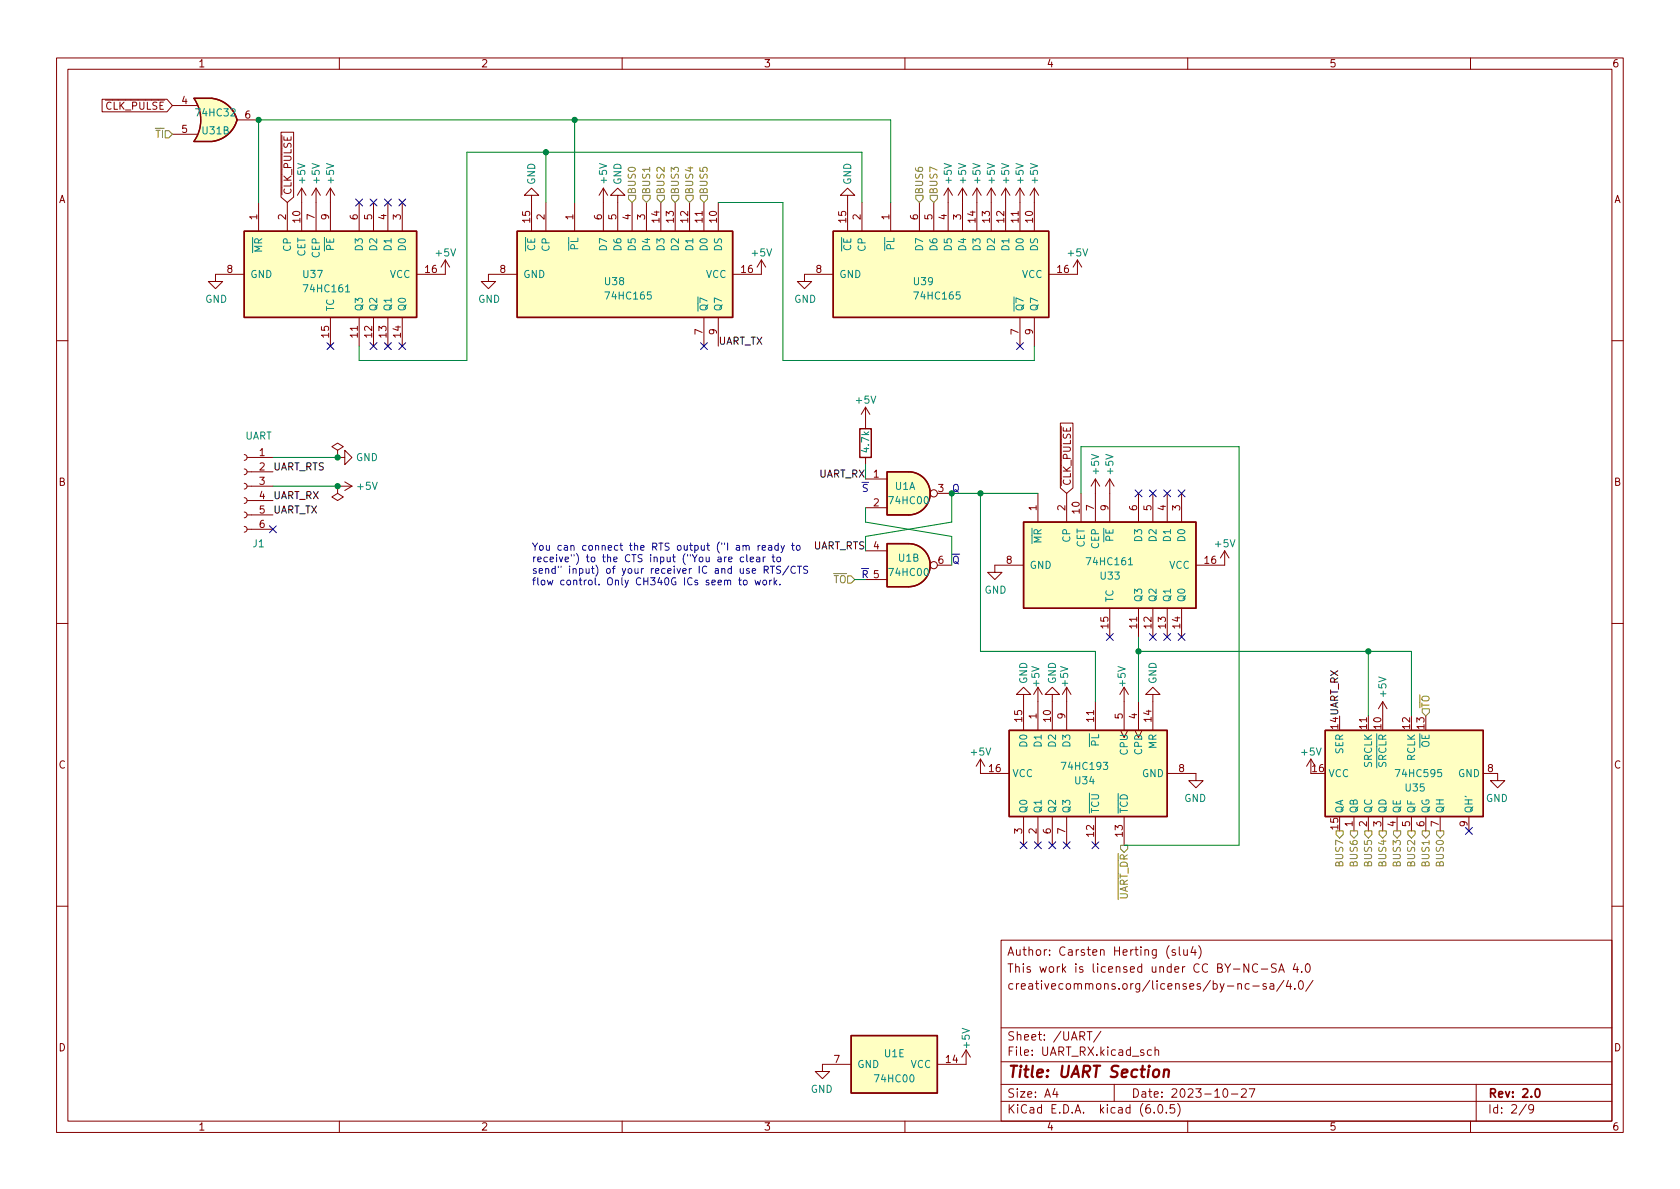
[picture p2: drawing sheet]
<svg xmlns="http://www.w3.org/2000/svg" width="297mm" height="210mm" viewBox="0 0 297 210" stroke-linecap="round" stroke-linejoin="round" font-family="sans-serif">
<defs><g id="words">
<text font-size="2.8" fill="#840000" x="178" y="190.6">Title: UART Section</text>
<g font-size="2.1" fill="#840000">
<text x="178" y="172">This work is licensed under CC BY-NC-SA 4.0</text>
<text x="178" y="169">Author: Carsten Herting (slu4)</text>
<text x="178" y="175">creativecommons.org/licenses/by-nc-sa/4.0/</text>
<text x="178" y="184">Sheet: /UART/</text>
<text x="178" y="186.7">File: UART_RX.kicad_sch</text>
<text x="178" y="196.9">KiCad E.D.A. kicad (6.0.5)</text>
<text x="178" y="194.1">Size: A4</text>
<text x="200" y="194.1">Date: 2023-10-27</text>
<text x="263" y="194.1">Rev: 2.0</text>
<text x="263" y="196.9">Id: 2/9</text>
</g>
<g font-size="1.8" fill="#840000">
<text x="35" y="11.9">1</text>
<text x="85" y="11.9">2</text>
<text x="135" y="11.9">3</text>
<text x="185" y="11.9">4</text>
<text x="235" y="11.9">5</text>
<text x="285" y="11.9">6</text>
<text x="17.3" y="19.4">~{CLK_PULSE}</text>
<text x="32.1" y="18.4">4</text>
<text x="32.1" y="23.5">5</text>
<text x="43.3" y="20.9">6</text>
<text x="10.3" y="35.9">A</text>
<text x="51.5" y="34.5" transform="rotate(-90 51.5 34.5)">~{CLK_PULSE}</text>
<text x="285.3" y="35.9">A</text>
<text x="45.5" y="38.8" transform="rotate(-90 45.5 38.8)">1</text>
<text x="50.5" y="38.8" transform="rotate(-90 50.5 38.8)">2</text>
<text x="53.1" y="39.3" transform="rotate(-90 53.1 39.3)">10</text>
<text x="55.6" y="38.8" transform="rotate(-90 55.6 38.8)">7</text>
<text x="58.2" y="38.8" transform="rotate(-90 58.2 38.8)">9</text>
<text x="63.2" y="38.8" transform="rotate(-90 63.2 38.8)">6</text>
<text x="65.8" y="38.8" transform="rotate(-90 65.8 38.8)">5</text>
<text x="68.3" y="38.8" transform="rotate(-90 68.3 38.8)">4</text>
<text x="70.9" y="38.8" transform="rotate(-90 70.9 38.8)">3</text>
<text x="93.7" y="39.3" transform="rotate(-90 93.7 39.3)">15</text>
<text x="96.3" y="38.8" transform="rotate(-90 96.3 38.8)">2</text>
<text x="101.3" y="38.8" transform="rotate(-90 101.3 38.8)">1</text>
<text x="106.4" y="38.8" transform="rotate(-90 106.4 38.8)">6</text>
<text x="109" y="38.8" transform="rotate(-90 109 38.8)">5</text>
<text x="111.5" y="38.8" transform="rotate(-90 111.5 38.8)">4</text>
<text x="114" y="38.8" transform="rotate(-90 114 38.8)">3</text>
<text x="116.6" y="39.3" transform="rotate(-90 116.6 39.3)">14</text>
<text x="119.1" y="39.3" transform="rotate(-90 119.1 39.3)">13</text>
<text x="121.7" y="39.3" transform="rotate(-90 121.7 39.3)">12</text>
<text x="124.2" y="39.3" transform="rotate(-90 124.2 39.3)">11</text>
<text x="126.7" y="39.3" transform="rotate(-90 126.7 39.3)">10</text>
<text x="149.6" y="39.3" transform="rotate(-90 149.6 39.3)">15</text>
<text x="152.1" y="38.8" transform="rotate(-90 152.1 38.8)">2</text>
<text x="157.2" y="38.8" transform="rotate(-90 157.2 38.8)">1</text>
<text x="162.3" y="38.8" transform="rotate(-90 162.3 38.8)">6</text>
<text x="164.8" y="38.8" transform="rotate(-90 164.8 38.8)">5</text>
<text x="167.4" y="38.8" transform="rotate(-90 167.4 38.8)">4</text>
<text x="169.9" y="38.8" transform="rotate(-90 169.9 38.8)">3</text>
<text x="172.5" y="39.3" transform="rotate(-90 172.5 39.3)">14</text>
<text x="175" y="39.3" transform="rotate(-90 175 39.3)">13</text>
<text x="177.5" y="39.3" transform="rotate(-90 177.5 39.3)">12</text>
<text x="180.1" y="39.3" transform="rotate(-90 180.1 39.3)">11</text>
<text x="182.6" y="39.3" transform="rotate(-90 182.6 39.3)">10</text>
<text x="40.1" y="48.3">8</text>
<text x="75.2" y="48.3">16</text>
<text x="88.4" y="48.3">8</text>
<text x="131.1" y="48.3">16</text>
<text x="144.3" y="48.3">8</text>
<text x="187" y="48.3">16</text>
<text x="58.2" y="59.7" transform="rotate(-90 58.2 59.7)">15</text>
<text x="63.2" y="59.7" transform="rotate(-90 63.2 59.7)">11</text>
<text x="65.8" y="59.7" transform="rotate(-90 65.8 59.7)">12</text>
<text x="68.3" y="59.7" transform="rotate(-90 68.3 59.7)">13</text>
<text x="70.9" y="59.7" transform="rotate(-90 70.9 59.7)">14</text>
<text x="124.2" y="59.2" transform="rotate(-90 124.2 59.2)">7</text>
<text x="126.7" y="59.2" transform="rotate(-90 126.7 59.2)">9</text>
<text x="180.1" y="59.2" transform="rotate(-90 180.1 59.2)">7</text>
<text x="182.6" y="59.2" transform="rotate(-90 182.6 59.2)">9</text>
<text x="45.9" y="80.6">1</text>
<text x="45.9" y="83.2">2</text>
<text x="10.3" y="85.9">B</text>
<text x="45.9" y="85.7">3</text>
<text x="45.9" y="88.3">4</text>
<text x="154.4" y="84.4">1</text>
<text x="154.4" y="89.5">2</text>
<text x="165.9" y="87">3</text>
<text x="189.3" y="86" transform="rotate(-90 189.3 86)">~{CLK_PULSE}</text>
<text x="285.3" y="85.9">B</text>
<text x="45.9" y="90.8">5</text>
<text x="45.9" y="93.3">6</text>
<text x="183.3" y="90.3" transform="rotate(-90 183.3 90.3)">1</text>
<text x="188.3" y="90.3" transform="rotate(-90 188.3 90.3)">2</text>
<text x="190.9" y="90.8" transform="rotate(-90 190.9 90.8)">10</text>
<text x="193.4" y="90.3" transform="rotate(-90 193.4 90.3)">7</text>
<text x="196" y="90.3" transform="rotate(-90 196 90.3)">9</text>
<text x="201" y="90.3" transform="rotate(-90 201 90.3)">6</text>
<text x="203.6" y="90.3" transform="rotate(-90 203.6 90.3)">5</text>
<text x="206.1" y="90.3" transform="rotate(-90 206.1 90.3)">4</text>
<text x="208.7" y="90.3" transform="rotate(-90 208.7 90.3)">3</text>
<text x="154.4" y="97.1">4</text>
<text x="165.9" y="99.7">6</text>
<text x="177.9" y="99.7">8</text>
<text x="213" y="99.7">16</text>
<text x="196" y="111.1" transform="rotate(-90 196 111.1)">15</text>
<text x="201" y="111.1" transform="rotate(-90 201 111.1)">11</text>
<text x="203.6" y="111.1" transform="rotate(-90 203.6 111.1)">12</text>
<text x="206.1" y="111.1" transform="rotate(-90 206.1 111.1)">13</text>
<text x="208.7" y="111.1" transform="rotate(-90 208.7 111.1)">14</text>
<text x="180.7" y="127.6" transform="rotate(-90 180.7 127.6)">15</text>
<text x="183.3" y="127.1" transform="rotate(-90 183.3 127.1)">1</text>
<text x="185.8" y="127.6" transform="rotate(-90 185.8 127.6)">10</text>
<text x="188.3" y="127.1" transform="rotate(-90 188.3 127.1)">9</text>
<text x="193.4" y="127.6" transform="rotate(-90 193.4 127.6)">11</text>
<text x="198.5" y="127.1" transform="rotate(-90 198.5 127.1)">5</text>
<text x="201" y="127.1" transform="rotate(-90 201 127.1)">4</text>
<text x="203.6" y="127.6" transform="rotate(-90 203.6 127.6)">14</text>
<text x="241.7" y="128.9" transform="rotate(-90 241.7 128.9)">11</text>
<text x="244.2" y="128.9" transform="rotate(-90 244.2 128.9)">10</text>
<text x="249.3" y="128.9" transform="rotate(-90 249.3 128.9)">12</text>
<text x="251.8" y="128.9" transform="rotate(-90 251.8 128.9)">13</text>
<text x="10.3" y="135.9">C</text>
<text x="174.9" y="136.5">16</text>
<text x="208.4" y="136.5">8</text>
<text x="232.1" y="136.5">16</text>
<text x="263" y="136.5">8</text>
<text x="285.3" y="135.9">C</text>
<text x="180.7" y="147.4" transform="rotate(-90 180.7 147.4)">3</text>
<text x="183.3" y="147.4" transform="rotate(-90 183.3 147.4)">2</text>
<text x="185.8" y="147.4" transform="rotate(-90 185.8 147.4)">6</text>
<text x="188.3" y="147.4" transform="rotate(-90 188.3 147.4)">7</text>
<text x="193.4" y="147.9" transform="rotate(-90 193.4 147.9)">12</text>
<text x="198.5" y="147.9" transform="rotate(-90 198.5 147.9)">13</text>
<text x="236.6" y="146.6" transform="rotate(-90 236.6 146.6)">15</text>
<text x="239.1" y="146.2" transform="rotate(-90 239.1 146.2)">1</text>
<text x="241.7" y="146.2" transform="rotate(-90 241.7 146.2)">2</text>
<text x="244.2" y="146.2" transform="rotate(-90 244.2 146.2)">3</text>
<text x="246.8" y="146.2" transform="rotate(-90 246.8 146.2)">4</text>
<text x="249.3" y="146.2" transform="rotate(-90 249.3 146.2)">5</text>
<text x="251.8" y="146.2" transform="rotate(-90 251.8 146.2)">6</text>
<text x="254.4" y="146.2" transform="rotate(-90 254.4 146.2)">7</text>
<text x="259.5" y="146.2" transform="rotate(-90 259.5 146.2)">9</text>
<text x="10.3" y="185.9">D</text>
<text x="285.3" y="185.9">D</text>
<text x="147.5" y="188">7</text>
<text x="167.3" y="188">14</text>
<text x="35" y="199.9">1</text>
<text x="85" y="199.9">2</text>
<text x="135" y="199.9">3</text>
<text x="185" y="199.9">4</text>
<text x="235" y="199.9">5</text>
<text x="285" y="199.9">6</text>
</g>
<g font-size="1.8" fill="#008484">
<text x="34.9" y="20.6">74HC32</text>
<text x="35.8" y="23.7">U31B</text>
<text x="54" y="32.3" transform="rotate(-90 54 32.3)">+5V</text>
<text x="56.5" y="32.3" transform="rotate(-90 56.5 32.3)">+5V</text>
<text x="59.1" y="32.3" transform="rotate(-90 59.1 32.3)">+5V</text>
<text x="94.6" y="32.7" transform="rotate(-90 94.6 32.7)">GND</text>
<text x="107.3" y="32.3" transform="rotate(-90 107.3 32.3)">+5V</text>
<text x="109.9" y="32.7" transform="rotate(-90 109.9 32.7)">GND</text>
<text x="150.5" y="32.7" transform="rotate(-90 150.5 32.7)">GND</text>
<text x="168.3" y="32.3" transform="rotate(-90 168.3 32.3)">+5V</text>
<text x="170.8" y="32.3" transform="rotate(-90 170.8 32.3)">+5V</text>
<text x="173.4" y="32.3" transform="rotate(-90 173.4 32.3)">+5V</text>
<text x="175.9" y="32.3" transform="rotate(-90 175.9 32.3)">+5V</text>
<text x="178.4" y="32.3" transform="rotate(-90 178.4 32.3)">+5V</text>
<text x="181" y="32.3" transform="rotate(-90 181 32.3)">+5V</text>
<text x="183.5" y="32.3" transform="rotate(-90 183.5 32.3)">+5V</text>
<text x="46.4" y="46" transform="rotate(-90 46.4 46)">~{MR}</text>
<text x="51.4" y="44.4" transform="rotate(-90 51.4 44.4)">CP</text>
<text x="54" y="45.4" transform="rotate(-90 54 45.4)">CET</text>
<text x="56.5" y="45.5" transform="rotate(-90 56.5 45.5)">CEP</text>
<text x="59.1" y="45.6" transform="rotate(-90 59.1 45.6)">~{PE}</text>
<text x="64.1" y="44.2" transform="rotate(-90 64.1 44.2)">D3</text>
<text x="66.7" y="44.2" transform="rotate(-90 66.7 44.2)">D2</text>
<text x="69.2" y="44.2" transform="rotate(-90 69.2 44.2)">D1</text>
<text x="71.8" y="44.2" transform="rotate(-90 71.8 44.2)">D0</text>
<text x="77.1" y="45.3">+5V</text>
<text x="94.6" y="45.7" transform="rotate(-90 94.6 45.7)">~{CE}</text>
<text x="97.2" y="44.4" transform="rotate(-90 97.2 44.4)">CP</text>
<text x="102.2" y="45.5" transform="rotate(-90 102.2 45.5)">~{PL}</text>
<text x="107.3" y="44.2" transform="rotate(-90 107.3 44.2)">D7</text>
<text x="109.9" y="44.2" transform="rotate(-90 109.9 44.2)">D6</text>
<text x="112.4" y="44.2" transform="rotate(-90 112.4 44.2)">D5</text>
<text x="114.9" y="44.2" transform="rotate(-90 114.9 44.2)">D4</text>
<text x="117.5" y="44.2" transform="rotate(-90 117.5 44.2)">D3</text>
<text x="120" y="44.2" transform="rotate(-90 120 44.2)">D2</text>
<text x="122.6" y="44.2" transform="rotate(-90 122.6 44.2)">D1</text>
<text x="125.1" y="44.2" transform="rotate(-90 125.1 44.2)">D0</text>
<text x="127.6" y="44.4" transform="rotate(-90 127.6 44.4)">DS</text>
<text x="133" y="45.3">+5V</text>
<text x="150.5" y="45.7" transform="rotate(-90 150.5 45.7)">~{CE}</text>
<text x="153" y="44.4" transform="rotate(-90 153 44.4)">CP</text>
<text x="158.1" y="45.5" transform="rotate(-90 158.1 45.5)">~{PL}</text>
<text x="163.2" y="44.2" transform="rotate(-90 163.2 44.2)">D7</text>
<text x="165.7" y="44.2" transform="rotate(-90 165.7 44.2)">D6</text>
<text x="168.3" y="44.2" transform="rotate(-90 168.3 44.2)">D5</text>
<text x="170.8" y="44.2" transform="rotate(-90 170.8 44.2)">D4</text>
<text x="173.4" y="44.2" transform="rotate(-90 173.4 44.2)">D3</text>
<text x="175.9" y="44.2" transform="rotate(-90 175.9 44.2)">D2</text>
<text x="178.4" y="44.2" transform="rotate(-90 178.4 44.2)">D1</text>
<text x="181" y="44.2" transform="rotate(-90 181 44.2)">D0</text>
<text x="183.5" y="44.4" transform="rotate(-90 183.5 44.4)">DS</text>
<text x="188.9" y="45.3">+5V</text>
<text x="36.3" y="53.5">GND</text>
<text x="44.2" y="49.1">GND</text>
<text x="53.7" y="49.1">U37</text>
<text x="54" y="51.7">74HC161</text>
<text x="68.9" y="49.1">VCC</text>
<text x="84.5" y="53.5">GND</text>
<text x="92.5" y="49.1">GND</text>
<text x="107" y="50.4">U38</text>
<text x="107.3" y="53">74HC165</text>
<text x="124.8" y="49.1">VCC</text>
<text x="140.4" y="53.5">GND</text>
<text x="148.3" y="49.1">GND</text>
<text x="161.6" y="50.4">U39</text>
<text x="162" y="53">74HC165</text>
<text x="180.7" y="49.1">VCC</text>
<text x="59.1" y="55.1" transform="rotate(-90 59.1 55.1)">TC</text>
<text x="64.1" y="55.1" transform="rotate(-90 64.1 55.1)">Q3</text>
<text x="66.7" y="55.1" transform="rotate(-90 66.7 55.1)">Q2</text>
<text x="69.2" y="55.1" transform="rotate(-90 69.2 55.1)">Q1</text>
<text x="71.8" y="55.1" transform="rotate(-90 71.8 55.1)">Q0</text>
<text x="125.1" y="55.1" transform="rotate(-90 125.1 55.1)">~{Q7}</text>
<text x="127.6" y="55.1" transform="rotate(-90 127.6 55.1)">Q7</text>
<text x="181" y="55.1" transform="rotate(-90 181 55.1)">~{Q7}</text>
<text x="183.5" y="55.1" transform="rotate(-90 183.5 55.1)">Q7</text>
<text x="151.4" y="71.4">+5V</text>
<text x="43.3" y="77.7">UART</text>
<text x="62.9" y="81.5">GND</text>
<text x="153.7" y="79.9" transform="rotate(-90 153.7 79.9)">4.7k</text>
<text x="194.3" y="83.8" transform="rotate(-90 194.3 83.8)">+5V</text>
<text x="196.8" y="83.8" transform="rotate(-90 196.8 83.8)">+5V</text>
<text x="63.3" y="86.6">+5V</text>
<text x="157.4" y="89.1">74HC00</text>
<text x="158.3" y="86.6">U1A</text>
<text x="189.2" y="95.8" transform="rotate(-90 189.2 95.8)">CP</text>
<text x="201.9" y="95.6" transform="rotate(-90 201.9 95.6)">D3</text>
<text x="204.5" y="95.6" transform="rotate(-90 204.5 95.6)">D2</text>
<text x="207" y="95.6" transform="rotate(-90 207 95.6)">D1</text>
<text x="209.5" y="95.6" transform="rotate(-90 209.5 95.6)">D0</text>
<text x="44.7" y="96.8">J1</text>
<text x="157.4" y="101.8">74HC00</text>
<text x="158.9" y="99.3">U1B</text>
<text x="182" y="100.6">GND</text>
<text x="184.1" y="97.5" transform="rotate(-90 184.1 97.5)">~{MR}</text>
<text x="191.8" y="96.9" transform="rotate(-90 191.8 96.9)">CET</text>
<text x="192.4" y="99.9">74HC161</text>
<text x="194.3" y="97" transform="rotate(-90 194.3 97)">CEP</text>
<text x="196.8" y="97.1" transform="rotate(-90 196.8 97.1)">~{PE}</text>
<text x="206.7" y="100.6">VCC</text>
<text x="214.9" y="96.8">+5V</text>
<text x="174.1" y="105">GND</text>
<text x="194.6" y="102.5">U33</text>
<text x="196.8" y="106.5" transform="rotate(-90 196.8 106.5)">TC</text>
<text x="201.9" y="106.5" transform="rotate(-90 201.9 106.5)">Q3</text>
<text x="204.5" y="106.5" transform="rotate(-90 204.5 106.5)">Q2</text>
<text x="207" y="106.5" transform="rotate(-90 207 106.5)">Q1</text>
<text x="209.5" y="106.5" transform="rotate(-90 209.5 106.5)">Q0</text>
<text x="181.6" y="121" transform="rotate(-90 181.6 121)">GND</text>
<text x="183.8" y="121.3" transform="rotate(-90 183.8 121.3)">+5V</text>
<text x="186.7" y="121" transform="rotate(-90 186.7 121)">GND</text>
<text x="188.8" y="121.3" transform="rotate(-90 188.8 121.3)">+5V</text>
<text x="199" y="121.3" transform="rotate(-90 199 121.3)">+5V</text>
<text x="204.5" y="121" transform="rotate(-90 204.5 121)">GND</text>
<text x="245.1" y="123.1" transform="rotate(-90 245.1 123.1)">+5V</text>
<text x="181.6" y="131.9" transform="rotate(-90 181.6 131.9)">D0</text>
<text x="184.1" y="131.9" transform="rotate(-90 184.1 131.9)">D1</text>
<text x="186.7" y="131.9" transform="rotate(-90 186.7 131.9)">D2</text>
<text x="189.2" y="131.9" transform="rotate(-90 189.2 131.9)">D3</text>
<text x="171.8" y="133.6">+5V</text>
<text x="178.9" y="137.4">VCC</text>
<text x="188" y="136.1">74HC193</text>
<text x="194.3" y="133.3" transform="rotate(-90 194.3 133.3)">~{PL}</text>
<text x="199.4" y="133.4" transform="rotate(-90 199.4 133.4)">CPU</text>
<text x="201.9" y="133.4" transform="rotate(-90 201.9 133.4)">CPD</text>
<text x="201.9" y="137.4">GND</text>
<text x="204.5" y="132.4" transform="rotate(-90 204.5 132.4)">MR</text>
<text x="230.2" y="133.6">+5V</text>
<text x="234.8" y="137.4">VCC</text>
<text x="237.5" y="133.3" transform="rotate(-90 237.5 133.3)">SER</text>
<text x="242.6" y="135.8" transform="rotate(-90 242.6 135.8)">SRCLK</text>
<text x="245.1" y="137.1" transform="rotate(-90 245.1 137.1)">~{SRCLR}</text>
<text x="247.1" y="137.4">74HC595</text>
<text x="250.2" y="134.6" transform="rotate(-90 250.2 134.6)">RCLK</text>
<text x="252.7" y="133.6" transform="rotate(-90 252.7 133.6)">~{OE}</text>
<text x="257.8" y="137.4">GND</text>
<text x="181.6" y="143.9" transform="rotate(-90 181.6 143.9)">Q0</text>
<text x="184.1" y="143.9" transform="rotate(-90 184.1 143.9)">Q1</text>
<text x="186.7" y="143.9" transform="rotate(-90 186.7 143.9)">Q2</text>
<text x="189.2" y="143.9" transform="rotate(-90 189.2 143.9)">Q3</text>
<text x="190.1" y="138.7">U34</text>
<text x="194.3" y="143.9" transform="rotate(-90 194.3 143.9)">~{TCU}</text>
<text x="199.4" y="143.9" transform="rotate(-90 199.4 143.9)">~{TCD}</text>
<text x="209.4" y="141.8">GND</text>
<text x="237.5" y="143.9" transform="rotate(-90 237.5 143.9)">QA</text>
<text x="240" y="143.9" transform="rotate(-90 240 143.9)">QB</text>
<text x="242.6" y="143.9" transform="rotate(-90 242.6 143.9)">QC</text>
<text x="245.1" y="143.9" transform="rotate(-90 245.1 143.9)">QD</text>
<text x="247.6" y="143.9" transform="rotate(-90 247.6 143.9)">QE</text>
<text x="248.6" y="139.9">U35</text>
<text x="250.2" y="143.9" transform="rotate(-90 250.2 143.9)">QF</text>
<text x="252.7" y="143.9" transform="rotate(-90 252.7 143.9)">QG</text>
<text x="255.3" y="143.9" transform="rotate(-90 255.3 143.9)">QH</text>
<text x="260.3" y="143.9" transform="rotate(-90 260.3 143.9)">QH'</text>
<text x="262.7" y="141.8">GND</text>
<text x="171.4" y="185.3" transform="rotate(-90 171.4 185.3)">+5V</text>
<text x="151.5" y="188.8">GND</text>
<text x="154.9" y="191.4">74HC00</text>
<text x="156.4" y="186.9">U1E</text>
<text x="161" y="188.8">VCC</text>
<text x="143.3" y="193.2">GND</text>
</g>
<g font-size="1.8" fill="#848400">
<text x="26.2" y="24.4">~{TI}</text>
<text x="112.4" y="34.4" transform="rotate(-90 112.4 34.4)">BUS0</text>
<text x="114.9" y="34.4" transform="rotate(-90 114.9 34.4)">BUS1</text>
<text x="117.5" y="34.4" transform="rotate(-90 117.5 34.4)">BUS2</text>
<text x="120" y="34.4" transform="rotate(-90 120 34.4)">BUS3</text>
<text x="122.6" y="34.4" transform="rotate(-90 122.6 34.4)">BUS4</text>
<text x="125.1" y="34.4" transform="rotate(-90 125.1 34.4)">BUS5</text>
<text x="163.2" y="34.4" transform="rotate(-90 163.2 34.4)">BUS6</text>
<text x="165.7" y="34.4" transform="rotate(-90 165.7 34.4)">BUS7</text>
<text x="145.9" y="103.1">~{TO}</text>
<text x="252.7" y="125.2" transform="rotate(-90 252.7 125.2)">~{TO}</text>
<text x="237.5" y="153" transform="rotate(-90 237.5 153)">BUS7</text>
<text x="240" y="153" transform="rotate(-90 240 153)">BUS6</text>
<text x="242.6" y="153" transform="rotate(-90 242.6 153)">BUS5</text>
<text x="245.1" y="153" transform="rotate(-90 245.1 153)">BUS4</text>
<text x="247.6" y="153" transform="rotate(-90 247.6 153)">BUS3</text>
<text x="250.2" y="153" transform="rotate(-90 250.2 153)">BUS2</text>
<text x="252.7" y="153" transform="rotate(-90 252.7 153)">BUS1</text>
<text x="255.3" y="153" transform="rotate(-90 255.3 153)">BUS0</text>
<text x="199.4" y="160.7" transform="rotate(-90 199.4 160.7)">~{UART_DR}</text>
</g>
<g font-size="1.8">
<text x="127" y="60.9">UART_TX</text>
<text x="48.3" y="83.2">UART_RTS</text>
<text x="48.3" y="88.3">UART_RX</text>
<text x="144.7" y="84.4">UART_RX</text>
<text x="48.3" y="90.8">UART_TX</text>
<text x="143.6" y="97.1">UART_RTS</text>
<text x="236.6" y="128.9" transform="rotate(-90 236.6 128.9)">14UART_RX</text>
</g>
<g font-size="1.8" fill="#0000c2">
<text x="168.3" y="87">Q</text>
<text x="94" y="97.4">You can connect the RTS output (&quot;I am ready to</text>
<text x="94" y="99.4">receive&quot;) to the CTS input (&quot;You are clear to</text>
<text x="94" y="101.4">send&quot; input) of your receiver IC and use RTS/CTS</text>
<text x="168.3" y="99.7">~{Q}</text>
<text x="94" y="103.5">flow control. Only CH340G ICs seem to work.</text>
</g>
<text font-size="1.8" fill="#008400" x="151" y="102.2">~{R}5</text>
</g></defs>
<g fill="none" stroke="#840000" stroke-width=".18">
<path d="M10 10.2h277v190.1h-277zM12 12.2h273v186.1h-273zM18.1 17.6h11.4l1 1.1-1 1.1h-11.4zM30.5 18.7h4.3M37.5 17.4h-3.2a6.6 6.6 0 0 1 0 7.6h3.2M60 10.2v2M110 10.2v2M160 10.2v2M210 10.2v2M260 10.2v2M30.5 23.7h4.3M41.9 21.2h3.8"/>
<path d="M45.7 35.8v5.1M49.7 23.4h2.2v11.5l-1.1 .9-1.1-.9zM50.8 35.8v5.1M53.3 33.3v7.6M53.3 33.3l-.7 1.2M53.3 33.3l.8 1.2M55.9 33.3v7.6M55.9 33.3l-.8 1.2M55.9 33.3l.7 1.2M58.4 33.3v7.6M58.4 33.3l-.7 1.2M58.4 33.3l.8 1.2"/>
<path d="M63.5 35.8v5.1M66 35.8v5.1M68.6 35.8v5.1M71.1 35.8v5.1M94 34.5h1.2l-1.2-1.2-1.3 1.2h1.3v6.4M96.5 35.8v5.1M101.6 35.8v5.1M106.7 33.3l-.8 1.2M106.7 33.3v7.6M106.7 33.3l.7 1.2M109.2 34.5h1.3l-1.3-1.2-1.3 1.2h1.3v6.4M111.8 35.8v5.1"/>
<path d="M114.3 35.8v5.1M116.8 35.8v5.1M119.4 35.8v5.1M121.9 35.8v5.1M124.5 35.8v5.1M127 35.8v5.1M149.9 34.5h1.2l-1.2-1.2-1.3 1.2h1.3v6.4M152.4 35.8v5.1M157.5 35.8v5.1M162.6 35.8v5.1M165.1 35.8v5.1M167.6 33.3v7.6"/>
<path d="M167.6 33.3l-.7 1.2M167.6 33.3l.8 1.2M170.2 33.3v7.6M170.2 33.3l-.8 1.2M170.2 33.3l.7 1.2M172.7 33.3v7.6M172.7 33.3l-.7 1.2M172.7 33.3l.8 1.2M175.3 33.3v7.6M175.3 33.3l-.8 1.2M175.3 33.3l.7 1.2M177.8 33.3v7.6"/>
<path d="M177.8 33.3l-.8 1.2M177.8 33.3l.8 1.2M180.3 33.3v7.6M180.3 33.3l-.7 1.2M180.3 33.3l.8 1.2M182.9 33.3v7.6M182.9 33.3l-.8 1.2M182.9 33.3l.7 1.2M43.2 48.5h-5.1v1.3h1.3l-1.3 1.2-1.3-1.2h1.3M58.4 56.1v5.1M63.5 56.1v5.1M66 56.1v5.1"/>
<path d="M68.6 56.1v5.1M71.1 56.1v5.1M78.7 46v2.5h-5M78.7 46l-.7 1.2M78.7 46l.8 1.2M91.4 48.5h-5v1.3h1.2l-1.2 1.2-1.3-1.2h1.3M124.5 56.1v5.1M127 56.1v5.1M134.6 46v2.5h-5.1M134.6 46l-.7 1.2M134.6 46l.8 1.2M147.3 48.5h-5.1v1.3h1.3l-1.3 1.2-1.2-1.2h1.2"/>
<path d="M180.3 56.1v5.1M182.9 56.1v5.1M190.5 46v2.5h-5.1M190.5 46l-.8 1.2M190.5 46l.8 1.2M10 60.2h2M59.7 79.6l-1-.6 1-.6 1 .6-1 .6v1.3M153 72l.8 1.3M153 72v3.8M153 72l-.7 1.3M187.5 74.8h2.2v11.5l-1.1 .9-1.1-.9zM285 60.2h2"/>
<path d="M43.2 93.1l.3 .1 .2 .4-.2 .4-.3 .1M43.2 90.5l.3 .2 .2 .4-.2 .3-.3 .2M43.2 88l.3 .2 .2 .3-.2 .4-.3 .1M43.2 85.5l.3 .1 .2 .4-.2 .3-.3 .2M43.2 82.9l.3 .2 .2 .3-.2 .4-.3 .1M43.2 80.4l.3 .1 .2 .4-.2 .4-.3 .1M43.7 93.6h4.6M43.7 91.1h4.6M43.7 88.5h4.6M43.7 86h4.6M43.7 83.4h4.6M43.7 80.9h4.6"/>
<path d="M59.7 80.9h.1M59.7 80.9h1.3v-1.3l1.2 1.3-1.2 1.3v-1.3M59.7 86v1.2l-1 .7 1 .6 1-.6-1-.7M59.7 86h.1M59.7 86h2.5M61 85.2l1.2 .8M62.2 86l-1.2 .7M153 97.4h3.8M153 84.7h3.8M153 89.8h3.8M153 80.9v1.3M165.7 99.9h2.6"/>
<path d="M165.7 87.2h2.6M181 99.9h-5.1v1.3h1.3l-1.3 1.3-1.3-1.3h1.3M183.5 87.2v5.1M188.6 87.2v5.1M191.1 87.2v5.1M193.7 84.7v7.6M193.7 84.7l-.8 1.3M193.7 84.7l.7 1.3M196.2 84.7v7.6M196.2 84.7l-.7 1.3M196.2 84.7l.8 1.3M201.3 87.2v5.1"/>
<path d="M203.8 87.2v5.1M206.4 87.2v5.1M208.9 87.2v5.1M216.5 97.4v2.5h-5M216.5 97.4l-.7 1.3M216.5 97.4l.8 1.3M10 110.2h2M153 102.5h3.8M196.2 107.6v5M201.3 107.6v5M203.8 107.6v5M206.4 107.6v5"/>
<path d="M208.9 107.6v5M285 110.2h2M173.4 134.2v2.6h5M173.4 134.2l.7 1.3M173.4 134.2l-.8 1.3M181 122.8h-1.3l1.3-1.3 1.2 1.3h-1.2v6.4M183.5 121.5v7.7M183.5 121.5l.8 1.3M183.5 121.5l-.7 1.3M186.1 122.8h-1.3l1.3-1.3 1.2 1.3h-1.2v6.4M188.6 121.5v7.7M188.6 121.5l.8 1.3"/>
<path d="M188.6 121.5l-.8 1.3M193.7 124.1v5.1M198.1 129.2l.7 1.2 .6-1.2M198.8 121.5v7.7M198.8 121.5l.7 1.3M198.8 121.5l-.8 1.3M201.3 124.1v5.1M203.8 122.8h-1.2l1.2-1.3 1.3 1.3h-1.3v6.4M206.4 136.8h5.1v1.2h-1.3l1.3 1.3 1.2-1.3h-1.2M231.8 134.2l.7 1.3M231.8 134.2v2.6M231.8 134.2l-.8 1.3"/>
<path d="M241.9 126.6v2.6M244.5 124.1l.7 1.2M244.5 124.1v2.5M244.5 124.1l-.8 1.2M262.3 136.8h2.5v1.2h-1.3l1.3 1.3 1.3-1.3h-1.3M181 144.4v5.1M183.5 144.4v5.1M186.1 144.4v5.1M188.6 144.4v5.1M193.7 144.4v5.1M198.8 144.4v5.1M239.4 144.4v2.5"/>
<path d="M241.9 144.4v2.5M244.5 144.4v2.5M247 144.4v2.5M249.6 144.4v2.5M252.1 144.4v2.5M254.6 144.4v2.5M259.7 144.4v2.5M10 160.2h2M177 166.3h108v32h-108zM206.7 167.2a1.72 1.72 0 0 0 0 2.3M207.8 168l-.4-.1-.2 .2 .1 .3 .5 .1v.4h-.6M208.5 167.4v1.3l.2 .2"/>
<path d="M209.3 167.9l.1 1h.3l.2-.1M209.9 167.9v1M210.9 167.4l-.3 1h.9M211.3 167.9v1M211.9 167.2a1.72 1.72 0 0 1 0 2.3M220.9 174l-.5-.1-.3 .3v.4l.2 .3h.6M221.5 174.4h1.1M222.4 170.6a.6 .6 0 0 0-.8 0 .6 .6 0 0 0-.2 .7 .56 .56 0 0 0 .3 .6 .56 .56 0 0 0 .7-.1M223 171.4h1.1M223.9 174l-.4-.1-.2 .2 .1 .3 .5 .1v.4h-.6M224.6 174h.5l.1 .9M225.2 174.3l-.5 .1a.29 .29 0 0 0-.2 .2 .29 .29 0 0 0 .2 .3h.5"/>
<path d="M225.6 170.5l-.5-.1-.3 .3 .1 .4 .7 .3v.4l-.2 .1h-.6M226.1 171.9l.5-1.5 .5 1.5M226.2 171.5h.7M227 173.4l-1.3 1.9M227.8 173.4l-.4 1h1M228.1 173.9v1M228.9 174.8v.1M229 170.4l-.4 1h1M229.4 170.9v1M229.7 173.6l.2-.2a.81 .81 0 0 1 .6 .7 .81 .81 0 0 1-.3 .8h-.1a.81 .81 0 0 1-.4-1.3zM230.1 171.8v.1M230.9 170.6l.2-.2a.81 .81 0 0 1 .6 .7 .81 .81 0 0 1-.3 .8h-.1a.81 .81 0 0 1-.4-1.3z"/>
<path d="M232.1 173.4l-1.2 1.9M285 160.2h2M60 198.3v2M110 198.3v2M150.5 188.2h-5.1v1.3h-1.3l1.3 1.2 1.3-1.2h-1.3M160 198.3v2M170.8 185.7l.8 1.2M170.8 185.7v2.5h-5.1M170.8 185.7l-.7 1.2M177 194.8h108M177 191.8h108M177 187.8h108"/>
<path d="M177 181.8h108M186.5 192.5l-.4 1h1M186.9 193v1M192.2 182.4h.9M192.6 182.4v1.5M194.6 182.4l-1.2 1.9M197 191.8v3M203.6 185.7l-.5-.1-.2 .3v.4l.1 .3h.6M204.1 196.7v.1M204.2 185.8l.2-.2 .4 .1 .1 .9M204.2 185.1v1.5M204.9 195.4l.2-.1a.81 .81 0 0 1 .6 .7 .81 .81 0 0 1-.3 .8h-.2a.81 .81 0 0 1-.6-.6 .81 .81 0 0 1 .3-.8z"/>
<path d="M206.2 196.7v.1M207.6 195.3h-.7v.7l.2-.1 .5 .1 .1 .2-.1 .5-.2 .1-.5-.1M208.2 195.1a1.72 1.72 0 0 1 0 2.3M210 198.3v2M216.4 192.6l.2-.1a.81 .81 0 0 1 .6 .7 .81 .81 0 0 1-.3 .8h-.2a.81 .81 0 0 1-.6-.6 .81 .81 0 0 1 .3-.8zM217.7 193.5h1.2M219.5 192.7l.6-.2 .2 .2 .1 .3-1 1h1M220.9 192.5h1l-.7 1.5M260 198.3v2M261 191.8v6.5M269.9 195.3l-1.3 1.9M271.2 196l-.3 .3h-.3l-.3-.3 .1-.6 .5-.1 .2 .2a.99 .99 0 0 1-.4 1.3h-.3"/>
<circle cx="165.1" cy="99.9" r=".63"/>
<circle cx="165.1" cy="87.2" r=".63"/>
</g>
<path d="M271.6 192.6l.2-.1a.82 .82 0 0 1 .6 .7 .82 .82 0 0 1-.3 .8h-.2a.81 .81 0 0 1-.6-.6 .81 .81 0 0 1 .3-.8z" fill="none" stroke="#840000" stroke-width=".3"/>
<path d="M205.8 189.3a.49 .49 0 0 1 .9 .1l-.1 1.1M205.9 189.1l-.2 1.4" fill="none" stroke="#840000" stroke-width=".4"/>
<g fill="#ffffc2" stroke="#ffffc2" stroke-width=".18">
<path d="M36.9 19.9l5 1.3a5.2 5.2 0 0 1-4.4 3.8z"/>
<path d="M34.3 25h3.2z"/>
<path d="M34.3 17.4h3.2z"/>
<path d="M34.3 17.4h3.2v7.6h-3.2a6.7 6.7 0 0 0 0-7.6z"/>
<path d="M37.5 17.4a5.1 5.1 0 0 1 4.4 3.8l-5 1.3z"/>
<path d="M91.4 40.9h38.1v15.2h-38.1z"/>
<path d="M178.4 129.2h28v15.2h-28z"/>
<path d="M147.3 40.9h38.1v15.2h-38.1z"/>
<path d="M234.3 129.2h28v15.2h-28z"/>
<path d="M160.7 96.1a3.8 3.8 0 0 1 3.8 3.8 3.8 3.8 0 0 1-3.8 3.9z"/>
<path d="M156.8 96.1h3.9v7.7h-3.9z"/>
<path d="M43.2 40.9h30.5v15.2h-30.5z"/>
<path d="M160.7 83.4a3.8 3.8 0 0 1 3.8 3.8 3.8 3.8 0 0 1-3.8 3.9z"/>
<path d="M156.8 83.4h3.9v7.7h-3.9z"/>
<path d="M150.5 183.1h15.2v10.2h-15.2z"/>
<path d="M181 92.3h30.5v15.3h-30.5z"/>
</g>
<path d="M34.3 17.4h3.2a5.1 5.1 0 0 1 4.4 3.8 5.2 5.2 0 0 1-4.4 3.8h-3.2a6.6 6.6 0 0 0 0-7.6M43.2 40.9h30.5v15.2h-30.5zM91.4 40.9h38.1v15.2h-38.1zM147.3 40.9h38.1v15.2h-38.1zM152 75.8h2.1v5.1h-2.1zM156.8 96.1h3.9a3.8 3.8 0 0 1 3.8 3.8 3.8 3.8 0 0 1-3.8 3.9h-3.9zM156.8 83.4h3.9a3.8 3.8 0 0 1 3.8 3.8 3.8 3.8 0 0 1-3.8 3.9h-3.9zM181 92.3h30.5v15.3h-30.5zM178.4 129.2h28v15.2h-28zM234.3 129.2h28v15.2h-28zM150.5 183.1h15.2v10.2h-15.2z" fill="none" stroke="#840000" stroke-width=".25"/>
<path d="M61.1 51.6h.7M199.5 99.9h.8" fill="none" stroke="#008484" stroke-width=".18"/>
<g fill="none" stroke="#848400" stroke-width=".18">
<path d="M111.1 34.5h1.3v.7l-.6 .6-.7-.6zM113.7 34.5h1.2v.7l-.6 .6-.6-.6zM116.2 34.5h1.3v.7l-.7 .6-.6-.6zM118.7 34.5h1.3v.7l-.6 .6-.7-.6zM121.3 34.5h1.3v.7l-.7 .6-.6-.6zM123.8 34.5h1.3v.7l-.6 .6-.7-.6zM161.9 34.5h1.3v.7l-.6 .6-.7-.6zM164.5 34.5h1.2v.7l-.6 .6-.6-.6zM251.5 125.3h1.2v.7l-.6 .6-.6-.6zM198.1 149.5h1.3v.6l-.6 .6-.7-.6zM236.2 146.9h1.3v.7l-.6 .6-.7-.6zM238.8 146.9h1.2v.7l-.6 .6-.6-.6z"/>
<path d="M241.3 146.9h1.3v.7l-.7 .6-.6-.6zM243.8 146.9h1.3v.7l-.6 .6-.7-.6zM246.4 146.9h1.2v.7l-.6 .6-.6-.6zM248.9 146.9h1.3v.7l-.6 .6-.7-.6zM251.5 146.9h1.2v.7l-.6 .6-.6-.6zM254 146.9h1.3v.7l-.7 .6-.6-.6z"/>
</g>
<g fill="none" stroke="#0000c2" stroke-width=".18">
<path d="M128.8 98.9l.6-.1v-.2l-.4-.1-.2 .2 .1 .6h.5M131.5 98.6l-.4-.1-.2 .2 .1 .6h.5M131.9 96.6l.2-.1h.3l.1 .8M132 98.1v1.1l.2 .1M132.6 98.9l.6-.1v-.2l-.4-.1-.2 .2 .1 .6h.5M133.8 98.6h.5v.7M134 96.5v.8M134.3 98.8l-.4 .1-.2 .1 .2 .3h.4M134.4 96.5l-.4 .2M134.8 96.9l.6-.1-.1-.3h-.4l-.1 .1v.6h.5M134.9 98.5v.8M135.3 98.5l-.4 .2"/>
<path d="M135.9 96.5h.5l.1 .8M136.5 96.8h-.5l-.2 .2 .2 .3 .5-.1M136.5 98.5h.5M136.7 98.1v1.1l.3 .1M137.5 98.6l.3-.1 .2 .2v.4l-.2 .2h-.3l-.1-.2zM137.6 96.5h-.4l-.2 .2 .1 .5h.5M137.6 96v1.3M138.1 96.5l.3 .8M138.7 96.5l-.4 1.1-.2 .1M140 96.5h.4M140.1 96v1.1l.3 .2M140.9 96.6l.1-.1 .4 .1 .1 .5-.2 .1-.3 .1-.1-.1z"/>
<path d="M152.4 85.3h1.2M153.4 85.7h-.5l-.2 .1v.3l.5 .3 .2 .3-.3 .2h-.5M130.6 102.6h.5M130.8 102.2v1.1l.3 .1M131.6 102.6h.3l.2 .2v.4l-.2 .2h-.3l-.2-.2zM133.5 102.6l.2 .8 .3-.6 .2 .6 .3-.8M135 102.6h.3l.2 .2v.4l-.2 .2h-.3l-.1-.2zM135.1 100.8l.6-.1 .1-.2v-.3l-.7-.1v1.3M135.4 100.8l.4 .6M136.1 102.6v.8M136.2 100.1h.7M136.5 102.6l-.4 .2"/>
<path d="M136.6 100.1v1.3M136.9 102.2v1.2M137 102.9l.4 .5M137.4 102.6l-.5 .5M137.9 103.3v.1M138 100.2l-.5-.1-.1 .1v.4l.5 .2 .1 .3-.2 .3-.5-.1M139.5 100.1l-1.1 1.6M140.6 100.2a.6 .6 0 0 0-.8 .5 .6 .6 0 0 0 .6 .7l.2-.1M141 100.1h.7M141.3 100.1v1.3M142.8 100.2l-.5-.1-.2 .1v.4l.6 .2 .1 .3-.2 .3-.5-.1"/>
</g>
<g fill="none" stroke="#008400" stroke-width=".18">
<path d="M45.7 35.8v-14.6h111.8v14.6M96.5 26.9v8.9M101.6 21.2v14.6M127 35.8h11.4v27.9h44.5v-2.5M152.4 35.8v-8.9h-69.9v36.8h-19v-2.5M48.3 86h11.4M48.3 80.9h11.4M153 89.8v2.5l15.3 2.6v5M153 82.2v2.5M173.4 87.2v28h20.3v8.9M183.5 87.2h-15.2v5.1l-15.3 2.6v2.5M191.1 87.2v-8.2h28v70.5h-20.3"/>
<path d="M201.3 115.2h48.3v11.4M201.3 112.6v11.5M241.9 115.2v11.4"/>
</g>
<g fill="none" stroke="#000084" stroke-width=".18">
<path d="M62.9 35.2l1.2 1.2M64.1 35.2l-1.2 1.2M65.4 35.2l1.2 1.2M66.6 35.2l-1.2 1.2M68 35.2l1.2 1.2M69.2 35.2l-1.2 1.2M70.5 35.2l1.2 1.2M71.7 35.2l-1.2 1.2M57.8 60.6l1.2 1.2M59 60.6l-1.2 1.2M65.4 60.6l1.2 1.2M66.6 60.6l-1.2 1.2"/>
<path d="M68 60.6l1.2 1.2M69.2 60.6l-1.2 1.2M70.5 60.6l1.2 1.2M71.7 60.6l-1.2 1.2M123.9 60.6l1.2 1.2M125.1 60.6l-1.2 1.2M179.7 60.6l1.2 1.2M180.9 60.6l-1.2 1.2M47.7 93l1.2 1.2M48.9 93l-1.2 1.2M200.7 86.6l1.2 1.3M201.9 86.6l-1.2 1.3"/>
<path d="M203.2 86.6l1.2 1.3M204.4 86.6l-1.2 1.3M205.8 86.6l1.2 1.3M207 86.6l-1.2 1.3M208.3 86.6l1.2 1.3M209.5 86.6l-1.2 1.3M195.6 112l1.2 1.3M196.8 112l-1.2 1.3M203.2 112l1.2 1.3M204.4 112l-1.2 1.3M205.8 112l1.2 1.3M207 112l-1.2 1.3"/>
<path d="M208.3 112l1.2 1.3M209.5 112l-1.2 1.3M180.4 148.9l1.2 1.2M181.6 148.9l-1.2 1.2M182.9 148.9l1.2 1.2M184.1 148.9l-1.2 1.2M185.4 148.9l1.3 1.2M186.7 148.9l-1.3 1.2M188 148.9l1.2 1.2M189.2 148.9l-1.2 1.2M193.1 148.9l1.2 1.2M194.3 148.9l-1.2 1.2"/>
<path d="M259.1 146.3l1.2 1.2M260.3 146.3l-1.2 1.2"/>
</g>
<g fill="#008400" stroke="#008400" stroke-width=".18">
<circle cx="59.7" cy="80.9" r=".46"/>
<circle cx="59.7" cy="86" r=".46"/>
<circle cx="45.7" cy="21.2" r=".46"/>
<circle cx="241.9" cy="115.2" r=".46"/>
<circle cx="168.3" cy="87.2" r=".46"/>
<circle cx="173.4" cy="87.2" r=".46"/>
<circle cx="201.3" cy="115.2" r=".46"/>
<circle cx="101.6" cy="21.2" r=".46"/>
<circle cx="96.5" cy="26.9" r=".46"/>
</g>
<use href="#words"/>
</svg>
